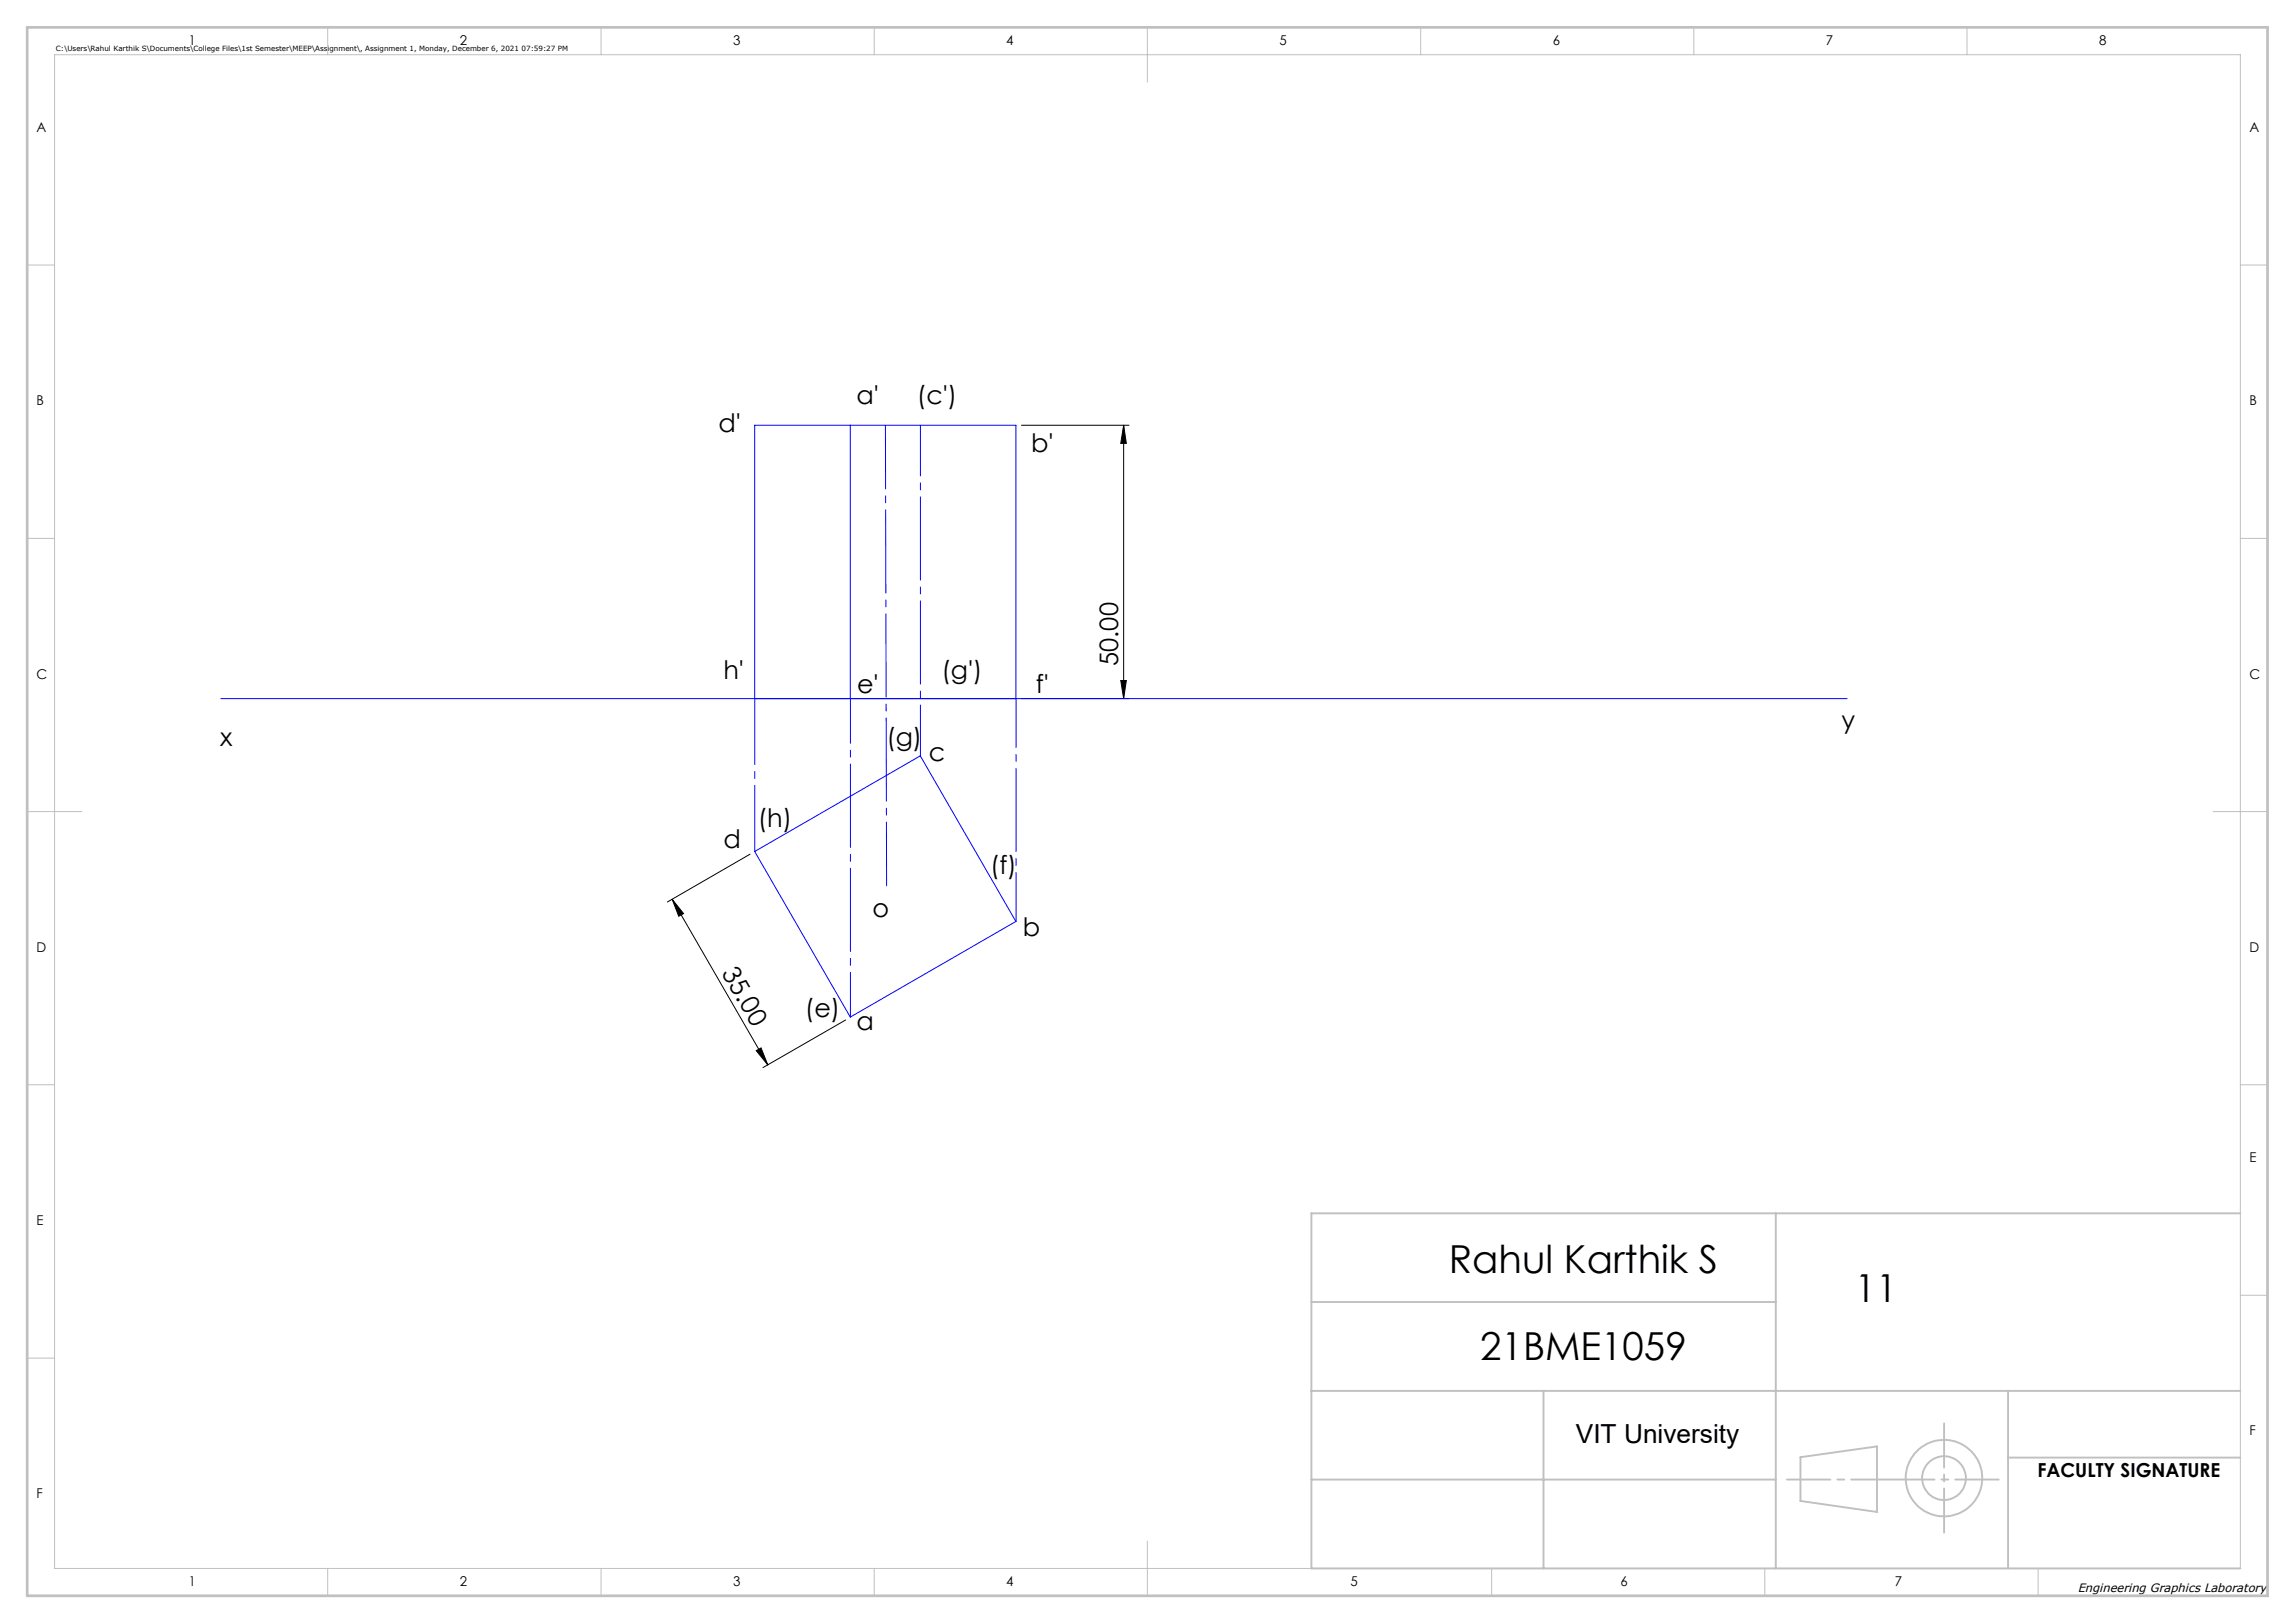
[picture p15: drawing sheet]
<svg xmlns="http://www.w3.org/2000/svg" width="420mm" height="297mm" viewBox="0 0 420 297" stroke-linecap="round" stroke-linejoin="round" font-family="sans-serif">
<defs><g id="words">
<g font-size="7.1">
<text x="265.2" y="233">Rahul Karthik S</text>
<text x="339.4" y="238.3">11</text>
<text x="270.9" y="249">21BME1059</text>
</g>
<text font-size="4.8" x="288.4" y="264">VIT University</text>
<g font-size="4.7">
<text x="156.8" y="73.9">a'</text>
<text x="167.8" y="73.9">(c')</text>
<text x="131.5" y="79">d'</text>
<text x="188.7" y="82.8">b'</text>
<text x="132.4" y="124.3">h'</text>
<text x="172.3" y="124.3">(g')</text>
<text x="204.6" y="121.8" transform="rotate(-90 204.6 121.8)">50.00</text>
<text x="156.8" y="126.8">e'</text>
<text x="189.6" y="126.8">f'</text>
<text x="40.3" y="136.5">x</text>
<text x="162.2" y="136.5">(g)</text>
<text x="337" y="133.4">y</text>
<text x="170" y="139.3">c</text>
<text x="132.4" y="155.1">d</text>
<text x="138.7" y="151.4">(h)</text>
<text x="181.2" y="159.9">(f)</text>
<text x="159.7" y="167.8">o</text>
<text x="187.2" y="171.3">b</text>
<text x="132" y="178" transform="rotate(60 132 178)">35.00</text>
<text x="147.3" y="186">(e)</text>
<text x="156.8" y="188.5">a</text>
</g>
<text font-size="3.5" x="372.9" y="270.3">FACULTY SIGNATURE</text>
<g font-size="2.5">
<text x="34.6" y="8.2">1</text>
<text x="84.2" y="8.2">2</text>
<text x="134.2" y="8.2">3</text>
<text x="184.2" y="8.2">4</text>
<text x="234.2" y="8.2">5</text>
<text x="284.2" y="8.2">6</text>
<text x="334.2" y="8.2">7</text>
<text x="384.2" y="8.2">8</text>
<text x="6.7" y="24.2">A</text>
<text x="411.7" y="24.2">A</text>
<text x="6.7" y="74.2">B</text>
<text x="411.7" y="74.2">B</text>
<text x="6.7" y="124.2">C</text>
<text x="411.7" y="124.2">C</text>
<text x="6.7" y="174.2">D</text>
<text x="411.7" y="174.2">D</text>
<text x="411.7" y="212.7">E</text>
<text x="6.7" y="224.2">E</text>
<text x="411.7" y="262.7">F</text>
<text x="6.7" y="274.2">F</text>
<text x="34.6" y="290.2">1</text>
<text x="84.2" y="290.2">2</text>
<text x="134.2" y="290.2">3</text>
<text x="184.2" y="290.2">4</text>
<text x="247.2" y="290.2">5</text>
<text x="296.5" y="290.2">6</text>
<text x="346.8" y="290.2">7</text>
</g>
<text font-size="2.2" x="380.2" y="291.4">Engineering Graphics Laboratory</text>
<text font-size="1.3" x="10.2" y="9.3">C:\Users\Rahul Karthik S\Documents\College Files\1st Semester\MEEP\Assignment\, Assignment 1, Monday, December 6, 2021 07:59:27 PM</text>
</g></defs>
<path d="M186.9 77.8h19.7M205.6 77.8l.5 3.3h-1zM205.6 77.8v50M186.9 127.8h19.7M205.1 124.5h1l-.5 3.3zM137.3 156.3l-15.2 8.8M123 164.6l17.5 30.3M123 164.6l2.1 2.6-.9 .5zM138.4 192.3l.9-.5 1.2 3.1zM154.8 186.7l-15.2 8.7" fill="none" stroke="#000" stroke-width=".18"/>
<g fill="none" stroke="#c0c0c0" stroke-width=".35">
<path d="M240 238.3h85M325 222v65M410 222h-170v65h170M240 254.5h170M282.5 254.5v32.5M367.5 254.5v32.5M240 270.8h85M329.5 266.7l14-2v12l-14-2zM367.5 266.7h42.5"/>
<circle cx="355.8" cy="270.5" r="7"/>
<circle cx="355.8" cy="270.5" r="4"/>
</g>
<g fill="none" stroke="#c0c0c0" stroke-width=".18">
<path d="M10 10h400v277h-400zM60 5v5M110 5v5M160 5v5M210 5v10M260 5v5M310 5v5M360 5v5M5 48.5h5M410 48.5h5M5 98.5h5M410 98.5h5"/>
<path d="M5 148.5h10M405 148.5h10M5 198.5h5M410 198.5h5M410 237h5M5 248.5h5M60 287v5M110 287v5M160 287v5M210 282v10M273 287v5M323 287v5"/>
<path d="M373 287v5"/>
</g>
<path d="M327 270.8h38.8" fill="none" stroke="#c0c0c0" stroke-width=".35" stroke-dasharray="15.2 1.3 1.3 1.3" stroke-dashoffset="7.3"/>
<path d="M355.8 260.5v20" fill="none" stroke="#c0c0c0" stroke-width=".35" stroke-dasharray="15.2 1.3 1.3 1.3" stroke-dashoffset="7.1"/>
<path d="M5 5h410v287h-410z" fill="none" stroke="#c0c0c0" stroke-width=".5"/>
<path d="M138.1 155.8v-28" fill="none" stroke="#00f" stroke-width=".18" stroke-dasharray="15.2 1.3 1.3 1.3" stroke-dashoffset="3.2"/>
<path d="M185.9 168.6v-40.8" fill="none" stroke="#00f" stroke-width=".18" stroke-dasharray="15.2 1.3 1.3 1.3" stroke-dashoffset="6.3"/>
<path d="M155.6 186.1v-58.3" fill="none" stroke="#00f" stroke-width=".18" stroke-dasharray="15.2 1.3 1.3 1.3" stroke-dashoffset="7"/>
<path d="M168.4 138.3v-60.5" fill="none" stroke="#00f" stroke-width=".18" stroke-dasharray="15.2 1.3 1.3 1.3" stroke-dashoffset="6"/>
<path d="M162.3 162.1l-.3-84.3" fill="none" stroke="#00f" stroke-width=".18" stroke-dasharray="15.2 1.3 1.3 1.3" stroke-dashoffset="3.6"/>
<path d="M155.6 77.8v50M40.4 127.8h297.6M138.1 127.8v-50h47.8v50M138.1 155.8l30.3-17.5 17.5 30.3-30.3 17.5z" fill="none" stroke="#00f" stroke-width=".18"/>
<g fill="#000">
<path d="M205.6 77.8l.5 3.3h-1zM205.1 124.5h1l-.5 3.3z"/>
<path d="M123 164.6l2.1 2.6-.9 .5zM138.4 192.3l.9-.5 1.2 3.1z"/>
</g>
<use href="#words"/>
</svg>
